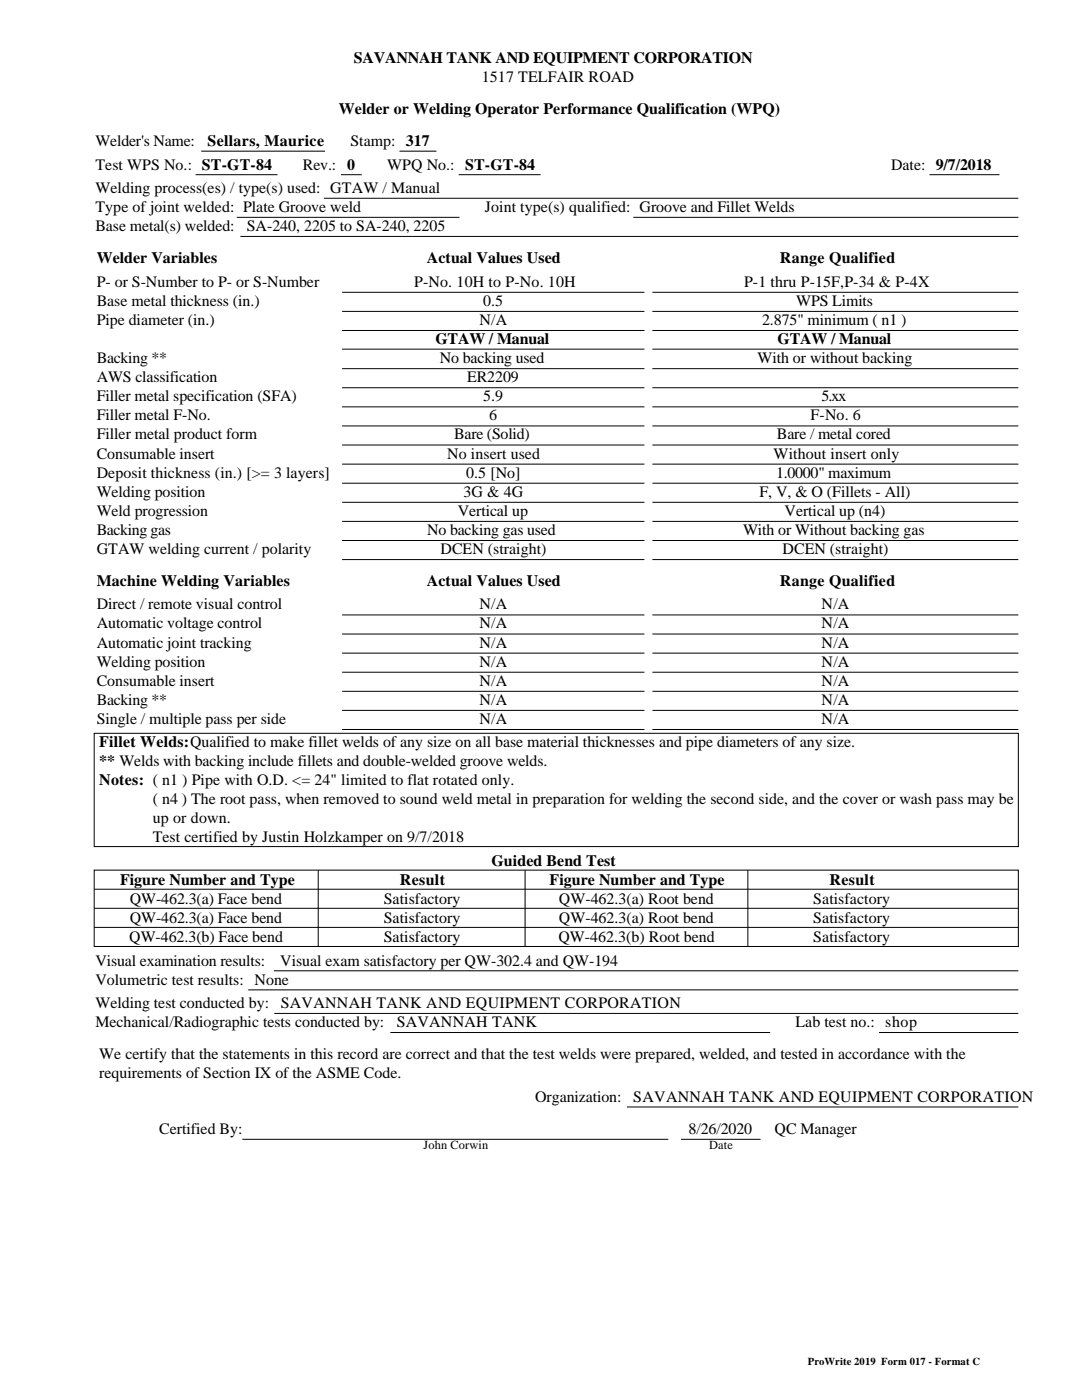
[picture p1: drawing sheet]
<svg xmlns="http://www.w3.org/2000/svg" width="216mm" height="279mm" viewBox="0 0 216 279" stroke-linecap="round" stroke-linejoin="round" font-family="sans-serif">
<defs><g id="words">
<g font-size="3.2">
<text x="70.6" y="12.7">SAVANNAH TANK AND EQUIPMENT CORPORATION</text>
<text x="96.1" y="16.5">1517 TELFAIR ROAD</text>
<text x="67.6" y="22.8">Welder or Welding Operator Performance Qualification (WPQ)</text>
<text x="19" y="29.2">Welder's Name:</text>
<text x="41.4" y="29.2">Sellars, Maurice</text>
<text x="69.9" y="29.2">Stamp: 317</text>
<text x="19" y="33.9">Test WPS No.: ST-GT-84</text>
<text x="60.5" y="33.9">Rev.: 0</text>
<text x="77.3" y="33.9">WPQ No.: ST-GT-84</text>
<text x="177.8" y="33.9">Date: 9/7/2018</text>
<text x="19" y="38.6">Welding process(es) / type(s) used: GTAW / Manual</text>
<text x="19" y="42.4">Type of joint welded: Plate Groove weld</text>
<text x="19" y="46.2">Base metal(s) welded:</text>
<text x="49.2" y="46.2">SA-240, 2205 to SA-240, 2205</text>
<text x="96.8" y="42.4">Joint type(s) qualified: Groove and Fillet Welds</text>
<text x="19.3" y="52.5">Welder Variables</text>
<text x="85.2" y="52.5">Actual Values Used</text>
<text x="155.6" y="52.5">Range Qualified</text>
<text x="19.3" y="57.2">P- or S-Number to P- or S-Number</text>
<text x="82.6" y="57.2">P-No. 10H to P-No. 10H</text>
<text x="148.5" y="57.2">P-1 thru P-15F,P-34 &amp; P-4X</text>
<text x="19.3" y="61">Base metal thickness (in.)</text>
<text x="19.3" y="64.8">Pipe diameter (in.)</text>
<text x="95.7" y="64.8">N/A</text>
<text x="96.4" y="61">0.5</text>
<text x="152.1" y="64.8">2.875&quot; minimum ( n1 )</text>
<text x="158.9" y="61">WPS Limits</text>
<text x="86.9" y="68.7">GTAW / Manual</text>
<text x="155.1" y="68.7">GTAW / Manual</text>
<text x="19.3" y="72.5">Backing **</text>
<text x="19.3" y="76.3">AWS classification</text>
<text x="87.8" y="72.5">No backing used</text>
<text x="93.2" y="76.3">ER2209</text>
<text x="151.1" y="72.5">With or without backing</text>
<text x="19.3" y="80.1">Filler metal specification (SFA)</text>
<text x="19.3" y="83.9">Filler metal F-No.</text>
<text x="96.4" y="80.1">5.9</text>
<text x="97.6" y="83.9">6</text>
<text x="161.7" y="83.9">F-No. 6</text>
<text x="163.9" y="80.1">5.xx</text>
<text x="19.3" y="87.7">Filler metal product form</text>
<text x="90.6" y="87.7">Bare (Solid)</text>
<text x="155" y="87.7">Bare / metal cored</text>
<text x="19.3" y="91.5">Consumable insert</text>
<text x="19.3" y="95.3">Deposit thickness (in.) [&gt;= 3 layers]</text>
<text x="89.3" y="91.5">No insert used</text>
<text x="93" y="95.3">0.5 [No]</text>
<text x="154.4" y="91.5">Without insert only</text>
<text x="154.9" y="95.3">1.0000&quot; maximum</text>
<text x="19.3" y="99.1">Welding position</text>
<text x="92.5" y="99.1">3G &amp; 4G</text>
<text x="151.5" y="99.1">F, V, &amp; O (Fillets - All)</text>
<text x="19.3" y="102.9">Weld progression</text>
<text x="19.3" y="106.8">Backing gas</text>
<text x="85.2" y="106.8">No backing gas used</text>
<text x="91.3" y="102.9">Vertical up</text>
<text x="148.3" y="106.8">With or Without backing gas</text>
<text x="156.6" y="102.9">Vertical up (n4)</text>
<text x="19.3" y="110.6">GTAW welding current / polarity</text>
<text x="87.9" y="110.6">DCEN (straight)</text>
<text x="156.2" y="110.6">DCEN (straight)</text>
<text x="19.3" y="116.9">Machine Welding Variables</text>
<text x="85.2" y="116.9">Actual Values Used</text>
<text x="155.6" y="116.9">Range Qualified</text>
<text x="19.3" y="121.6">Direct / remote visual control</text>
<text x="19.3" y="125.4">Automatic voltage control</text>
<text x="95.7" y="121.6">N/A</text>
<text x="95.7" y="125.4">N/A</text>
<text x="164" y="121.6">N/A</text>
<text x="164" y="125.4">N/A</text>
<text x="19.3" y="129.2">Automatic joint tracking</text>
<text x="95.7" y="129.2">N/A</text>
<text x="164" y="129.2">N/A</text>
<text x="19.3" y="133">Welding position</text>
<text x="19.3" y="136.9">Consumable insert</text>
<text x="95.7" y="133">N/A</text>
<text x="95.7" y="136.9">N/A</text>
<text x="164" y="133">N/A</text>
<text x="164" y="136.9">N/A</text>
<text x="19.3" y="140.7">Backing **</text>
<text x="95.7" y="140.7">N/A</text>
<text x="164" y="140.7">N/A</text>
<text x="19.3" y="144.5">Single / multiple pass per side</text>
<text x="19.8" y="149">Fillet Welds:Qualified to make fillet welds of any size on all base material thicknesses and pipe diameters of any size.</text>
<text x="95.7" y="144.5">N/A</text>
<text x="164" y="144.5">N/A</text>
<text x="19.8" y="152.9">** Welds with backing include fillets and double-welded groove welds.</text>
<text x="19.8" y="156.7">Notes: ( n1 ) Pipe with O.D. &lt;= 24&quot; limited to flat rotated only.</text>
<text x="30.5" y="160.5">( n4 ) The root pass, when removed to sound weld metal in preparation for welding the second side, and the cover or wash pass may be</text>
<text x="30.5" y="164.3">up or down.</text>
<text x="30.5" y="168.1">Test certified by Justin Holzkamper on 9/7/2018</text>
<text x="98.1" y="172.8">Guided Bend Test</text>
<text x="23.9" y="176.6">Figure Number and Type</text>
<text x="79.8" y="176.6">Result</text>
<text x="109.7" y="176.6">Figure Number and Type</text>
<text x="165.5" y="176.6">Result</text>
<text x="25.9" y="180.4">QW-462.3(a) Face bend</text>
<text x="25.9" y="184.2">QW-462.3(a) Face bend</text>
<text x="76.6" y="180.4">Satisfactory</text>
<text x="76.6" y="184.2">Satisfactory</text>
<text x="111.5" y="180.4">QW-462.3(a) Root bend</text>
<text x="111.5" y="184.2">QW-462.3(a) Root bend</text>
<text x="162.3" y="180.4">Satisfactory</text>
<text x="162.3" y="184.2">Satisfactory</text>
<text x="25.8" y="188">QW-462.3(b) Face bend</text>
<text x="76.6" y="188">Satisfactory</text>
<text x="111.4" y="188">QW-462.3(b) Root bend</text>
<text x="162.3" y="188">Satisfactory</text>
<text x="19" y="192.7">Visual examination results:</text>
<text x="19" y="196.5">Volumetric test results: None</text>
<text x="55.9" y="192.7">Visual exam satisfactory per QW-302.4 and QW-194</text>
<text x="19" y="201.2">Welding test conducted by:</text>
<text x="56" y="201.2">SAVANNAH TANK AND EQUIPMENT CORPORATION</text>
<text x="19" y="205.1">Mechanical/Radiographic tests conducted by:</text>
<text x="79.2" y="205.1">SAVANNAH TANK</text>
<text x="158.7" y="205.1">Lab test no.: shop</text>
<text x="19.8" y="211.4">We certify that the statements in this record are correct and that the test welds were prepared, welded, and tested in accordance with the</text>
<text x="19.8" y="215.2">requirements of Section IX of the ASME Code.</text>
<text x="106.8" y="219.9">Organization:</text>
<text x="126.4" y="219.9">SAVANNAH TANK AND EQUIPMENT CORPORATION</text>
<text x="31.7" y="226.3">Certified By:</text>
<text x="137.4" y="226.3">8/26/2020</text>
<text x="154.6" y="226.3">QC Manager</text>
</g>
<g font-size="2.5">
<text x="84.5" y="229.4">John Corwin</text>
<text x="141.5" y="229.4">Date</text>
</g>
<text font-size="2.1" x="161.2" y="272.4">ProWrite 2019 Form 017 - Format C</text>
</g></defs>
<g fill="none" stroke="#000" stroke-width=".2">
<path d="M39 34.9h16.4M40.1 30.2h24.8M64.6 39.6h138.6M68 34.9h4.2M79.7 30.2h7.4M91.5 34.9h16.4M185.5 34.9h13.9M47.2 43.4h44.5M48 47.2h155.2M68.3 58.3h60.3M126.4 43.4h76.8M130.2 58.3h73"/>
<path d="M68.3 62.1h60.3M68.3 66h60.3M68.3 69.7h60.3M68.3 73.6h60.3M68.3 77.4h60.3M130.2 62.1h73M130.2 66h73M130.2 69.7h73M130.2 73.6h73M130.2 77.4h73M68.3 81.2h60.3M68.3 85h60.3"/>
<path d="M68.3 88.8h60.3M68.3 92.6h60.3M68.3 96.4h60.3M130.2 81.2h73M130.2 85h73M130.2 88.8h73M130.2 92.6h73M130.2 96.4h73M68.3 100.2h60.3M68.3 104.1h60.3M68.3 107.9h60.3M68.3 111.7h60.3"/>
<path d="M130.2 100.2h73M130.2 104.1h73M130.2 107.9h73M130.2 111.7h73M68.3 122.7h60.3M68.3 126.5h60.3M68.3 130.3h60.3M68.3 134.2h60.3M68.3 138h60.3M130.2 122.7h73M130.2 126.5h73M130.2 130.3h73"/>
<path d="M130.2 134.2h73M130.2 138h73M18.8 146.3h184.4v22.7h-184.4zM68.3 141.8h60.3M68.3 145.6h60.3M130.2 141.8h73M130.2 145.6h73M18.8 173.7h184.4v15.2h-184.4zM18.8 177.5h184.4M63.5 173.7v15.2M104.8 173.7v15.2M149.2 173.7v15.2"/>
<path d="M18.8 181.3h184.4M18.8 185.1h184.4M49.5 197.6h153.7M54.7 193.7h148.5M54.7 202.3h148.5M77.9 206.1h75.8M175.4 206.1h27.8M48.3 227.4h85M125.1 220.9h78.1M135.9 227.4h15.9"/>
</g>
<use href="#words"/>
</svg>
